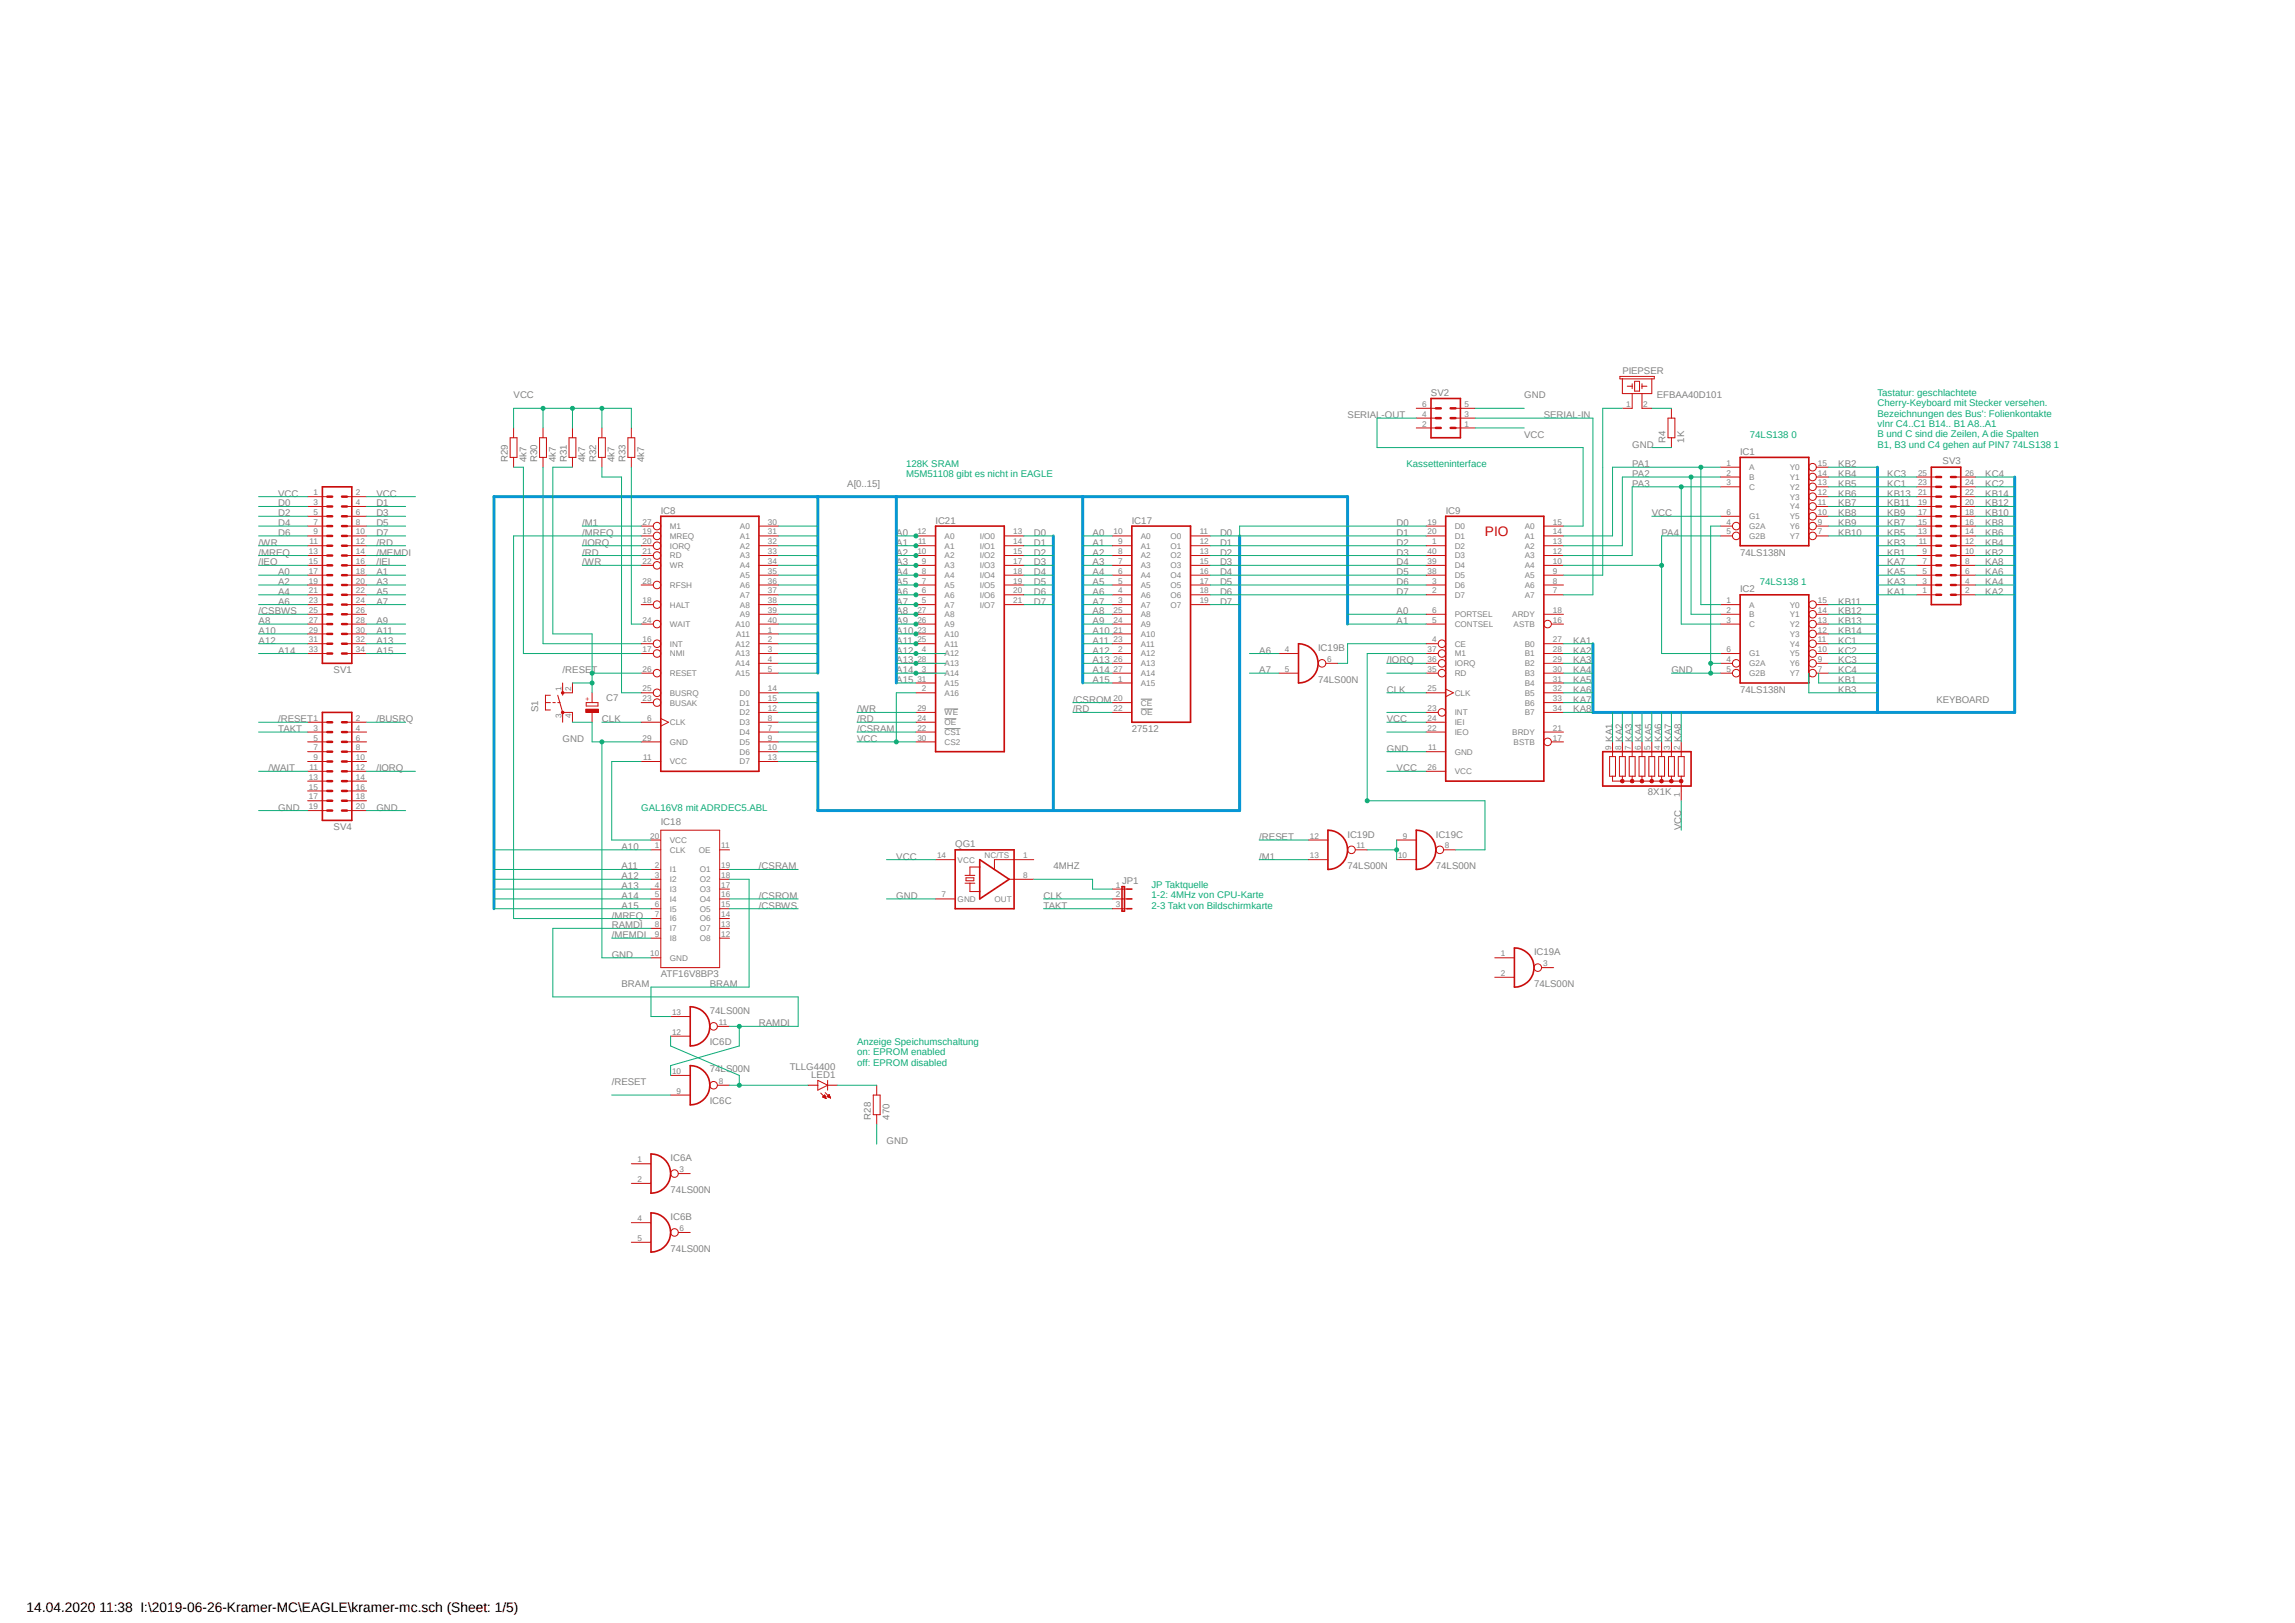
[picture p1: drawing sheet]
<svg xmlns="http://www.w3.org/2000/svg" width="594mm" height="420mm" viewBox="0 0 594 420" stroke-linecap="round" stroke-linejoin="round" font-family="sans-serif">
<defs><g id="words">
<text font-size="3.6" fill="#c90d0c" x="384.3" y="138.7">PIO</text>
<text font-size="3.6" x="6.9" y="417.1">14.04.2020 11:38 I:\2019-06-26-Kramer-MC\EAGLE\kramer-mc.sch (Sheet: 1/5)</text>
<g font-size="2.5" fill="#808080">
<text x="419.9" y="96.8">PIEPSER</text>
<text x="132.9" y="103.1">VCC</text>
<text x="370.4" y="102.4">SV2</text>
<text x="394.5" y="103.1">GND</text>
<text x="428.8" y="103.1">EFBAA40D101</text>
<text x="348.8" y="108.2">SERIAL-OUT</text>
<text x="394.5" y="113.3">VCC</text>
<text x="399.6" y="108.2">SERIAL-IN</text>
<text x="131.4" y="119.6" transform="rotate(-90 131.4 119.6)">R29</text>
<text x="136.2" y="119.6" transform="rotate(-90 136.2 119.6)">4k7</text>
<text x="139.1" y="119.6" transform="rotate(-90 139.1 119.6)">R30</text>
<text x="143.8" y="119.6" transform="rotate(-90 143.8 119.6)">4k7</text>
<text x="146.7" y="119.6" transform="rotate(-90 146.7 119.6)">R31</text>
<text x="151.5" y="119.6" transform="rotate(-90 151.5 119.6)">4k7</text>
<text x="154.3" y="119.6" transform="rotate(-90 154.3 119.6)">R32</text>
<text x="159.1" y="119.6" transform="rotate(-90 159.1 119.6)">4k7</text>
<text x="161.9" y="119.6" transform="rotate(-90 161.9 119.6)">R33</text>
<text x="166.7" y="119.6" transform="rotate(-90 166.7 119.6)">4k7</text>
<text x="422.4" y="115.8">GND</text>
<text x="431.1" y="114.6" transform="rotate(-90 431.1 114.6)">R4</text>
<text x="435.9" y="114.6" transform="rotate(-90 435.9 114.6)">1K</text>
<text x="450.4" y="117.7">IC1</text>
<text x="219.3" y="126">A[0..15]</text>
<text x="422.4" y="120.9">PA1</text>
<text x="422.4" y="123.4">PA2</text>
<text x="422.4" y="126">PA3</text>
<text x="475.8" y="126">KB5</text>
<text x="475.8" y="120.9">KB2</text>
<text x="475.8" y="123.4">KB4</text>
<text x="488.5" y="126">KC1</text>
<text x="488.5" y="123.4">KC3</text>
<text x="502.8" y="120.1">SV3</text>
<text x="513.8" y="126">KC2</text>
<text x="513.8" y="123.4">KC4</text>
<text x="72" y="131.1">D0</text>
<text x="72" y="128.5">VCC</text>
<text x="97.4" y="131.1">D1</text>
<text x="97.4" y="128.5">VCC</text>
<text x="475.8" y="131.1">KB7</text>
<text x="475.8" y="128.5">KB6</text>
<text x="488.5" y="131.1">KB11</text>
<text x="488.5" y="128.5">KB13</text>
<text x="513.8" y="131.1">KB12</text>
<text x="513.8" y="128.5">KB14</text>
<text x="72" y="133.6">D2</text>
<text x="72" y="136.1">D4</text>
<text x="97.4" y="133.6">D3</text>
<text x="97.4" y="136.1">D5</text>
<text x="150.7" y="136.1">/M1</text>
<text x="171" y="133">IC8</text>
<text x="242.1" y="135.5">IC21</text>
<text x="292.9" y="135.5">IC17</text>
<text x="361.5" y="136.1">D0</text>
<text x="374.2" y="133">IC9</text>
<text x="427.5" y="133.6">VCC</text>
<text x="475.8" y="136.1">KB9</text>
<text x="475.8" y="133.6">KB8</text>
<text x="488.5" y="136.1">KB7</text>
<text x="488.5" y="133.6">KB9</text>
<text x="513.8" y="136.1">KB8</text>
<text x="513.8" y="133.6">KB10</text>
<text x="66.9" y="141.2">/WR</text>
<text x="66.9" y="143.8">/MREQ</text>
<text x="72" y="138.7">D6</text>
<text x="97.4" y="138.7">D7</text>
<text x="97.4" y="141.2">/RD</text>
<text x="97.4" y="143.8">/MEMDI</text>
<text x="150.7" y="143.8">/RD</text>
<text x="150.7" y="141.2">/IORQ</text>
<text x="150.7" y="138.7">/MREQ</text>
<text x="232" y="138.7">A0</text>
<text x="232" y="141.2">A1</text>
<text x="232" y="143.8">A2</text>
<text x="267.5" y="138.7">D0</text>
<text x="267.5" y="141.2">D1</text>
<text x="267.5" y="143.8">D2</text>
<text x="282.8" y="138.7">A0</text>
<text x="282.8" y="141.2">A1</text>
<text x="282.8" y="143.8">A2</text>
<text x="315.8" y="138.7">D0</text>
<text x="315.8" y="141.2">D1</text>
<text x="315.8" y="143.8">D2</text>
<text x="361.5" y="138.7">D1</text>
<text x="361.5" y="141.2">D2</text>
<text x="361.5" y="143.8">D3</text>
<text x="430.1" y="138.7">PA4</text>
<text x="450.4" y="143.8">74LS138N</text>
<text x="475.8" y="138.7">KB10</text>
<text x="488.5" y="143.8">KB1</text>
<text x="488.5" y="141.2">KB3</text>
<text x="488.5" y="138.7">KB5</text>
<text x="513.8" y="143.8">KB2</text>
<text x="513.8" y="141.2">KB4</text>
<text x="513.8" y="138.7">KB6</text>
<text x="66.9" y="146.3">/IEO</text>
<text x="72" y="148.8">A0</text>
<text x="97.4" y="148.8">A1</text>
<text x="97.4" y="146.3">/IEI</text>
<text x="150.7" y="146.3">/WR</text>
<text x="232" y="146.3">A3</text>
<text x="232" y="148.8">A4</text>
<text x="267.5" y="146.3">D3</text>
<text x="267.5" y="148.8">D4</text>
<text x="282.8" y="146.3">A3</text>
<text x="282.8" y="148.8">A4</text>
<text x="315.8" y="146.3">D3</text>
<text x="315.8" y="148.8">D4</text>
<text x="361.5" y="146.3">D4</text>
<text x="361.5" y="148.8">D5</text>
<text x="488.5" y="148.8">KA5</text>
<text x="488.5" y="146.3">KA7</text>
<text x="513.8" y="148.8">KA6</text>
<text x="513.8" y="146.3">KA8</text>
<text x="72" y="151.4">A2</text>
<text x="72" y="153.9">A4</text>
<text x="97.4" y="151.4">A3</text>
<text x="97.4" y="153.9">A5</text>
<text x="232" y="151.4">A5</text>
<text x="232" y="153.9">A6</text>
<text x="267.5" y="151.4">D5</text>
<text x="267.5" y="153.9">D6</text>
<text x="282.8" y="151.4">A5</text>
<text x="282.8" y="153.9">A6</text>
<text x="315.8" y="151.4">D5</text>
<text x="315.8" y="153.9">D6</text>
<text x="361.5" y="151.4">D6</text>
<text x="361.5" y="153.9">D7</text>
<text x="450.4" y="153.3">IC2</text>
<text x="488.5" y="153.9">KA1</text>
<text x="488.5" y="151.4">KA3</text>
<text x="513.8" y="153.9">KA2</text>
<text x="513.8" y="151.4">KA4</text>
<text x="66.9" y="161.5">A8</text>
<text x="66.9" y="159">/CSBWS</text>
<text x="72" y="156.5">A6</text>
<text x="97.4" y="156.5">A7</text>
<text x="97.4" y="161.5">A9</text>
<text x="232" y="156.5">A7</text>
<text x="232" y="159">A8</text>
<text x="232" y="161.5">A9</text>
<text x="267.5" y="156.5">D7</text>
<text x="282.8" y="156.5">A7</text>
<text x="282.8" y="159">A8</text>
<text x="282.8" y="161.5">A9</text>
<text x="315.8" y="156.5">D7</text>
<text x="361.5" y="159">A0</text>
<text x="361.5" y="161.5">A1</text>
<text x="475.8" y="156.5">KB11</text>
<text x="475.8" y="161.5">KB13</text>
<text x="475.8" y="159">KB12</text>
<text x="66.9" y="164">A10</text>
<text x="66.9" y="166.6">A12</text>
<text x="97.4" y="164">A11</text>
<text x="97.4" y="166.6">A13</text>
<text x="232" y="164">A10</text>
<text x="232" y="166.6">A11</text>
<text x="282.8" y="164">A10</text>
<text x="282.8" y="166.6">A11</text>
<text x="407.2" y="166.6">KA1</text>
<text x="475.8" y="166.6">KC1</text>
<text x="475.8" y="164">KB14</text>
<text x="72" y="169.1">A14</text>
<text x="97.4" y="169.1">A15</text>
<text x="232" y="169.1">A12</text>
<text x="232" y="171.7">A13</text>
<text x="282.8" y="169.1">A12</text>
<text x="282.8" y="171.7">A13</text>
<text x="325.9" y="169.1">A6</text>
<text x="341.2" y="168.5">IC19B</text>
<text x="358.9" y="171.7">/IORQ</text>
<text x="407.2" y="169.1">KA2</text>
<text x="407.2" y="171.7">KA3</text>
<text x="475.8" y="171.7">KC3</text>
<text x="475.8" y="169.1">KC2</text>
<text x="86.4" y="174.2">SV1</text>
<text x="145.6" y="174.2">/RESET</text>
<text x="232" y="174.2">A14</text>
<text x="232" y="176.7">A15</text>
<text x="282.8" y="174.2">A14</text>
<text x="282.8" y="176.7">A15</text>
<text x="325.9" y="174.2">A7</text>
<text x="341.2" y="176.7">74LS00N</text>
<text x="358.9" y="179.3">CLK</text>
<text x="407.2" y="174.2">KA4</text>
<text x="407.2" y="176.7">KA5</text>
<text x="407.2" y="179.3">KA6</text>
<text x="432.6" y="174.2">GND</text>
<text x="450.4" y="179.3">74LS138N</text>
<text x="475.8" y="176.7">KB1</text>
<text x="475.8" y="179.3">KB3</text>
<text x="475.8" y="174.2">KC4</text>
<text x="139.3" y="184.4" transform="rotate(-90 139.3 184.4)">S1</text>
<text x="156.9" y="181.4">C7</text>
<text x="221.8" y="184.4">/WR</text>
<text x="277.7" y="184.4">/RD</text>
<text x="277.7" y="181.8">/CSROM</text>
<text x="407.2" y="181.8">KA7</text>
<text x="407.2" y="184.4">KA8</text>
<text x="501.2" y="181.8">KEYBOARD</text>
<text x="72" y="186.9">/RESET</text>
<text x="72" y="189.4">TAKT</text>
<text x="97.4" y="186.9">/BUSRQ</text>
<text x="145.6" y="192">GND</text>
<text x="155.8" y="186.9">CLK</text>
<text x="221.8" y="192">VCC</text>
<text x="221.8" y="186.9">/RD</text>
<text x="221.8" y="189.4">/CSRAM</text>
<text x="292.9" y="189.4">27512</text>
<text x="358.9" y="186.9">VCC</text>
<text x="417.4" y="192" transform="rotate(-90 417.4 192)">KA1</text>
<text x="419.9" y="192" transform="rotate(-90 419.9 192)">KA2</text>
<text x="422.4" y="192" transform="rotate(-90 422.4 192)">KA3</text>
<text x="425" y="192" transform="rotate(-90 425 192)">KA4</text>
<text x="427.5" y="192" transform="rotate(-90 427.5 192)">KA5</text>
<text x="430.1" y="192" transform="rotate(-90 430.1 192)">KA6</text>
<text x="432.6" y="192" transform="rotate(-90 432.6 192)">KA7</text>
<text x="435.1" y="192" transform="rotate(-90 435.1 192)">KA8</text>
<text x="358.9" y="194.5">GND</text>
<text x="69.5" y="199.6">/WAIT</text>
<text x="97.4" y="199.6">/IORQ</text>
<text x="361.5" y="199.6">VCC</text>
<text x="72" y="209.8">GND</text>
<text x="97.4" y="209.8">GND</text>
<text x="426.5" y="205.8">8X1K</text>
<text x="86.4" y="214.8">SV4</text>
<text x="171" y="213.6">IC18</text>
<text x="435.1" y="214.8" transform="rotate(-90 435.1 214.8)">VCC</text>
<text x="160.9" y="219.9">A10</text>
<text x="247.2" y="219.3">QG1</text>
<text x="325.9" y="217.4">/RESET</text>
<text x="348.8" y="216.7">IC19D</text>
<text x="371.6" y="216.7">IC19C</text>
<text x="160.9" y="225">A11</text>
<text x="160.9" y="227.5">A12</text>
<text x="196.4" y="225">/CSRAM</text>
<text x="232" y="222.5">VCC</text>
<text x="272.6" y="225">4MHZ</text>
<text x="325.9" y="222.5">/M1</text>
<text x="348.8" y="225">74LS00N</text>
<text x="371.6" y="225">74LS00N</text>
<text x="160.9" y="230.1">A13</text>
<text x="160.9" y="232.6">A14</text>
<text x="196.4" y="232.6">/CSROM</text>
<text x="232" y="232.6">GND</text>
<text x="270.1" y="232.6">CLK</text>
<text x="290.4" y="228.8">JP1</text>
<text x="158.3" y="237.7">/MREQ</text>
<text x="160.9" y="235.2">A15</text>
<text x="196.4" y="235.2">/CSBWS</text>
<text x="270.1" y="235.2">TAKT</text>
<text x="158.3" y="240.2">RAMDI</text>
<text x="158.3" y="242.8">/MEMDI</text>
<text x="158.3" y="247.9">GND</text>
<text x="397" y="247.2">IC19A</text>
<text x="160.9" y="255.4">BRAM</text>
<text x="171" y="252.9">ATF16V8BP3</text>
<text x="183.7" y="255.4">BRAM</text>
<text x="397" y="255.4">74LS00N</text>
<text x="183.7" y="262.3">74LS00N</text>
<text x="196.4" y="265.6">RAMDI</text>
<text x="183.7" y="270.6">IC6D</text>
<text x="158.3" y="280.8">/RESET</text>
<text x="183.7" y="277.5">74LS00N</text>
<text x="204.4" y="276.9">TLLG4400</text>
<text x="210" y="279.1">LED1</text>
<text x="183.7" y="285.8">IC6C</text>
<text x="225.4" y="289.7" transform="rotate(-90 225.4 289.7)">R28</text>
<text x="230.2" y="289.7" transform="rotate(-90 230.2 289.7)">470</text>
<text x="229.4" y="296.1">GND</text>
<text x="173.6" y="300.5">IC6A</text>
<text x="173.6" y="308.8">74LS00N</text>
<text x="173.6" y="315.8">IC6B</text>
<text x="173.6" y="324">74LS00N</text>
</g>
<g font-size="2.5" fill="#0dab76">
<text x="485.9" y="102.5">Tastatur: geschlachtete</text>
<text x="485.9" y="105.2">Cherry-Keyboard mit Stecker versehen.</text>
<text x="485.9" y="107.8">Bezeichnungen des Bus': Folienkontakte</text>
<text x="452.9" y="113.3">74LS138 0</text>
<text x="485.9" y="110.5">vlnr C4..C1 B14.. B1 A8..A1</text>
<text x="485.9" y="113.2">B und C sind die Zeilen, A die Spalten</text>
<text x="485.9" y="115.8">B1, B3 und C4 gehen auf PIN7 74LS138 1</text>
<text x="234.5" y="120.8">128K SRAM</text>
<text x="234.5" y="123.4">M5M51108 gibt es nicht in EAGLE</text>
<text x="364" y="120.9">Kassetteninterface</text>
<text x="455.5" y="151.4">74LS138 1</text>
<text x="165.9" y="209.8">GAL16V8 mit ADRDEC5.ABL</text>
<text x="298" y="229.8">JP Taktquelle</text>
<text x="298" y="232.5">1-2: 4MHz von CPU-Karte</text>
<text x="298" y="235.2">2-3 Takt von Bildschirmkarte</text>
<text x="221.8" y="270.4">Anzeige Speichumschaltung</text>
<text x="221.8" y="273.1">on: EPROM enabled</text>
<text x="221.8" y="275.8">off: EPROM disabled</text>
</g>
<g font-size="2.1" fill="#808080">
<text x="368.1" y="107.9">4</text>
<text x="368.1" y="105.3">6</text>
<text x="379.1" y="107.9">3</text>
<text x="379.1" y="105.3">5</text>
<text x="420.9" y="105.3">1</text>
<text x="425.3" y="105.3">2</text>
<text x="368.1" y="110.4">2</text>
<text x="379.1" y="110.4">1</text>
<text x="446.9" y="120.6">1</text>
<text x="446.9" y="123.1">2</text>
<text x="446.9" y="125.6">3</text>
<text x="452.7" y="121.7">A</text>
<text x="452.7" y="124.2">B</text>
<text x="463.3" y="124.2">Y1</text>
<text x="463.3" y="121.7">Y0</text>
<text x="470.5" y="125.6">13</text>
<text x="470.5" y="123.1">14</text>
<text x="470.5" y="120.6">15</text>
<text x="496.4" y="125.6">23</text>
<text x="496.4" y="123.1">25</text>
<text x="508.6" y="125.6">24</text>
<text x="508.6" y="123.1">26</text>
<text x="81.2" y="128.1">1</text>
<text x="81.2" y="130.7">3</text>
<text x="92.1" y="128.1">2</text>
<text x="92.1" y="130.7">4</text>
<text x="452.7" y="126.7">C</text>
<text x="463.3" y="131.8">Y4</text>
<text x="463.3" y="129.3">Y3</text>
<text x="463.3" y="126.7">Y2</text>
<text x="470.5" y="130.7">11</text>
<text x="470.5" y="128.1">12</text>
<text x="496.4" y="130.7">19</text>
<text x="496.4" y="128.1">21</text>
<text x="508.6" y="130.7">20</text>
<text x="508.6" y="128.1">22</text>
<text x="81.2" y="133.2">5</text>
<text x="81.2" y="135.8">7</text>
<text x="92.1" y="133.2">6</text>
<text x="92.1" y="135.8">8</text>
<text x="166.3" y="135.8">27</text>
<text x="173.4" y="136.9">M1</text>
<text x="191.5" y="136.9">A0</text>
<text x="198.8" y="135.8">30</text>
<text x="369.5" y="135.8">19</text>
<text x="376.5" y="136.9">D0</text>
<text x="394.7" y="136.9">A0</text>
<text x="401.9" y="135.8">15</text>
<text x="446.9" y="135.8">4</text>
<text x="446.9" y="133.2">6</text>
<text x="452.7" y="136.9">G2A</text>
<text x="452.7" y="134.4">G1</text>
<text x="463.3" y="136.9">Y6</text>
<text x="463.3" y="134.4">Y5</text>
<text x="470.5" y="135.8">9</text>
<text x="470.5" y="133.2">10</text>
<text x="496.4" y="135.8">15</text>
<text x="496.4" y="133.2">17</text>
<text x="508.6" y="135.8">16</text>
<text x="508.6" y="133.2">18</text>
<text x="80" y="143.4">13</text>
<text x="80.1" y="140.8">11</text>
<text x="81.2" y="138.3">9</text>
<text x="92.1" y="138.3">10</text>
<text x="92.1" y="140.8">12</text>
<text x="92.1" y="143.4">14</text>
<text x="166.3" y="138.3">19</text>
<text x="166.3" y="140.8">20</text>
<text x="166.3" y="143.4">21</text>
<text x="173.4" y="139.4">MREQ</text>
<text x="173.4" y="142">IORQ</text>
<text x="191.5" y="139.4">A1</text>
<text x="191.5" y="142">A2</text>
<text x="198.8" y="138.3">31</text>
<text x="198.8" y="140.8">32</text>
<text x="198.8" y="143.4">33</text>
<text x="237.4" y="138.3">12</text>
<text x="237.4" y="143.4">10</text>
<text x="237.6" y="140.8">11</text>
<text x="244.5" y="139.4">A0</text>
<text x="244.5" y="142">A1</text>
<text x="253.6" y="139.4">I/O0</text>
<text x="253.6" y="142">I/O1</text>
<text x="262.3" y="138.3">13</text>
<text x="262.3" y="140.8">14</text>
<text x="262.3" y="143.4">15</text>
<text x="288.2" y="138.3">10</text>
<text x="289.4" y="143.4">8</text>
<text x="289.4" y="140.8">9</text>
<text x="295.3" y="142">A1</text>
<text x="295.3" y="139.4">A0</text>
<text x="303" y="139.4">O0</text>
<text x="303" y="142">O1</text>
<text x="310.5" y="138.3">11</text>
<text x="310.5" y="140.8">12</text>
<text x="310.5" y="143.4">13</text>
<text x="369.5" y="138.3">20</text>
<text x="369.5" y="143.4">40</text>
<text x="370.7" y="140.8">1</text>
<text x="376.5" y="139.4">D1</text>
<text x="376.5" y="142">D2</text>
<text x="394.7" y="139.4">A1</text>
<text x="394.7" y="142">A2</text>
<text x="401.9" y="138.3">14</text>
<text x="401.9" y="140.8">13</text>
<text x="401.9" y="143.4">12</text>
<text x="446.9" y="138.3">5</text>
<text x="452.7" y="139.4">G2B</text>
<text x="463.3" y="139.4">Y7</text>
<text x="470.5" y="138.3">7</text>
<text x="496.4" y="138.3">13</text>
<text x="496.6" y="140.8">11</text>
<text x="497.6" y="143.4">9</text>
<text x="508.6" y="143.4">10</text>
<text x="508.6" y="140.8">12</text>
<text x="508.6" y="138.3">14</text>
<text x="80" y="145.9">15</text>
<text x="80" y="148.5">17</text>
<text x="92.1" y="145.9">16</text>
<text x="92.1" y="148.5">18</text>
<text x="166.3" y="145.9">22</text>
<text x="173.4" y="144.5">RD</text>
<text x="173.4" y="147.1">WR</text>
<text x="191.5" y="144.5">A3</text>
<text x="191.5" y="147.1">A4</text>
<text x="191.5" y="149.6">A5</text>
<text x="198.8" y="145.9">34</text>
<text x="198.8" y="148.5">35</text>
<text x="238.6" y="145.9">9</text>
<text x="238.6" y="148.5">8</text>
<text x="244.5" y="144.5">A2</text>
<text x="244.5" y="147.1">A3</text>
<text x="244.5" y="149.6">A4</text>
<text x="253.6" y="144.5">I/O2</text>
<text x="253.6" y="147.1">I/O3</text>
<text x="253.6" y="149.6">I/O4</text>
<text x="262.3" y="145.9">17</text>
<text x="262.3" y="148.5">18</text>
<text x="289.4" y="148.5">6</text>
<text x="289.4" y="145.9">7</text>
<text x="295.3" y="149.6">A4</text>
<text x="295.3" y="147.1">A3</text>
<text x="295.3" y="144.5">A2</text>
<text x="303" y="144.5">O2</text>
<text x="303" y="147.1">O3</text>
<text x="303" y="149.6">O4</text>
<text x="310.5" y="145.9">15</text>
<text x="310.5" y="148.5">16</text>
<text x="369.5" y="145.9">39</text>
<text x="369.5" y="148.5">38</text>
<text x="376.5" y="144.5">D3</text>
<text x="376.5" y="147.1">D4</text>
<text x="376.5" y="149.6">D5</text>
<text x="394.7" y="144.5">A3</text>
<text x="394.7" y="147.1">A4</text>
<text x="394.7" y="149.6">A5</text>
<text x="401.9" y="145.9">10</text>
<text x="401.9" y="148.5">9</text>
<text x="497.6" y="148.5">5</text>
<text x="497.6" y="145.9">7</text>
<text x="508.6" y="148.5">6</text>
<text x="508.6" y="145.9">8</text>
<text x="80" y="151">19</text>
<text x="80" y="153.5">21</text>
<text x="92.1" y="151">20</text>
<text x="92.1" y="153.5">22</text>
<text x="166.3" y="151">28</text>
<text x="173.4" y="152.1">RFSH</text>
<text x="191.5" y="152.1">A6</text>
<text x="191.5" y="154.7">A7</text>
<text x="198.8" y="151">36</text>
<text x="198.8" y="153.5">37</text>
<text x="238.6" y="151">7</text>
<text x="238.6" y="153.5">6</text>
<text x="244.5" y="152.1">A5</text>
<text x="244.5" y="154.7">A6</text>
<text x="253.6" y="152.1">I/O5</text>
<text x="253.6" y="154.7">I/O6</text>
<text x="262.3" y="151">19</text>
<text x="262.3" y="153.5">20</text>
<text x="289.4" y="153.5">4</text>
<text x="289.4" y="151">5</text>
<text x="295.3" y="154.7">A6</text>
<text x="295.3" y="152.1">A5</text>
<text x="303" y="152.1">O5</text>
<text x="303" y="154.7">O6</text>
<text x="310.5" y="151">17</text>
<text x="310.5" y="153.5">18</text>
<text x="370.7" y="151">3</text>
<text x="370.7" y="153.5">2</text>
<text x="376.5" y="152.1">D6</text>
<text x="376.5" y="154.7">D7</text>
<text x="394.7" y="152.1">A6</text>
<text x="394.7" y="154.7">A7</text>
<text x="401.9" y="151">8</text>
<text x="401.9" y="153.5">7</text>
<text x="497.6" y="153.5">1</text>
<text x="497.6" y="151">3</text>
<text x="508.6" y="153.5">2</text>
<text x="508.6" y="151">4</text>
<text x="80" y="156.1">23</text>
<text x="80" y="158.6">25</text>
<text x="80" y="161.2">27</text>
<text x="92.1" y="156.1">24</text>
<text x="92.1" y="158.6">26</text>
<text x="92.1" y="161.2">28</text>
<text x="166.3" y="156.1">18</text>
<text x="166.3" y="161.2">24</text>
<text x="173.4" y="157.2">HALT</text>
<text x="191.5" y="157.2">A8</text>
<text x="191.5" y="159.8">A9</text>
<text x="198.8" y="156.1">38</text>
<text x="198.8" y="158.6">39</text>
<text x="198.8" y="161.2">40</text>
<text x="237.4" y="158.6">27</text>
<text x="237.4" y="161.2">26</text>
<text x="238.6" y="156.1">5</text>
<text x="244.5" y="157.2">A7</text>
<text x="244.5" y="159.8">A8</text>
<text x="253.6" y="157.2">I/O7</text>
<text x="262.3" y="156.1">21</text>
<text x="288.2" y="161.2">24</text>
<text x="288.2" y="158.6">25</text>
<text x="289.4" y="156.1">3</text>
<text x="295.3" y="157.2">A7</text>
<text x="295.3" y="159.8">A8</text>
<text x="303" y="157.2">O7</text>
<text x="310.5" y="156.1">19</text>
<text x="370.7" y="158.6">6</text>
<text x="370.7" y="161.2">5</text>
<text x="376.5" y="159.8">PORTSEL</text>
<text x="391.4" y="159.8">ARDY</text>
<text x="401.9" y="158.6">18</text>
<text x="401.9" y="161.2">16</text>
<text x="446.9" y="156.1">1</text>
<text x="446.9" y="158.6">2</text>
<text x="446.9" y="161.2">3</text>
<text x="452.7" y="157.2">A</text>
<text x="452.7" y="159.8">B</text>
<text x="463.3" y="159.8">Y1</text>
<text x="463.3" y="157.2">Y0</text>
<text x="470.5" y="161.2">13</text>
<text x="470.5" y="158.6">14</text>
<text x="470.5" y="156.1">15</text>
<text x="80" y="163.7">29</text>
<text x="80" y="166.2">31</text>
<text x="92.1" y="163.7">30</text>
<text x="92.1" y="166.2">32</text>
<text x="166.3" y="166.2">16</text>
<text x="173.4" y="162.3">WAIT</text>
<text x="173.4" y="167.3">INT</text>
<text x="190.3" y="162.3">A10</text>
<text x="190.3" y="167.3">A12</text>
<text x="190.5" y="164.8">A11</text>
<text x="198.8" y="163.7">1</text>
<text x="198.8" y="166.2">2</text>
<text x="237.4" y="163.7">23</text>
<text x="237.4" y="166.2">25</text>
<text x="244.5" y="162.3">A9</text>
<text x="244.5" y="164.8">A10</text>
<text x="244.5" y="167.3">A11</text>
<text x="288.2" y="163.7">21</text>
<text x="288.2" y="166.2">23</text>
<text x="295.3" y="164.8">A10</text>
<text x="295.3" y="167.3">A11</text>
<text x="295.3" y="162.3">A9</text>
<text x="370.7" y="166.2">4</text>
<text x="376.5" y="162.3">CONTSEL</text>
<text x="376.5" y="167.3">CE</text>
<text x="391.8" y="162.3">ASTB</text>
<text x="394.7" y="167.3">B0</text>
<text x="401.9" y="166.2">27</text>
<text x="452.7" y="162.3">C</text>
<text x="463.3" y="167.3">Y4</text>
<text x="463.3" y="164.8">Y3</text>
<text x="463.3" y="162.3">Y2</text>
<text x="470.5" y="166.2">11</text>
<text x="470.5" y="163.7">12</text>
<text x="80" y="168.8">33</text>
<text x="92.1" y="168.8">34</text>
<text x="166.3" y="168.8">17</text>
<text x="166.3" y="173.9">26</text>
<text x="173.4" y="169.9">NMI</text>
<text x="190.3" y="169.9">A13</text>
<text x="190.3" y="172.4">A14</text>
<text x="198.8" y="168.8">3</text>
<text x="198.8" y="171.3">4</text>
<text x="198.8" y="173.9">5</text>
<text x="237.4" y="171.3">28</text>
<text x="238.6" y="168.8">4</text>
<text x="238.6" y="173.9">3</text>
<text x="244.5" y="169.9">A12</text>
<text x="244.5" y="172.4">A13</text>
<text x="288.2" y="171.3">26</text>
<text x="288.2" y="173.9">27</text>
<text x="289.4" y="168.8">2</text>
<text x="295.3" y="169.9">A12</text>
<text x="295.3" y="172.4">A13</text>
<text x="332.6" y="168.8">4</text>
<text x="332.6" y="173.9">5</text>
<text x="343.5" y="171.3">6</text>
<text x="369.5" y="168.8">37</text>
<text x="369.5" y="171.3">36</text>
<text x="369.5" y="173.9">35</text>
<text x="376.5" y="169.9">M1</text>
<text x="376.5" y="172.4">IORQ</text>
<text x="394.7" y="169.9">B1</text>
<text x="394.7" y="172.4">B2</text>
<text x="401.9" y="168.8">28</text>
<text x="401.9" y="171.3">29</text>
<text x="401.9" y="173.9">30</text>
<text x="446.9" y="171.3">4</text>
<text x="446.9" y="173.9">5</text>
<text x="446.9" y="168.8">6</text>
<text x="452.7" y="172.4">G2A</text>
<text x="452.7" y="169.9">G1</text>
<text x="463.3" y="172.4">Y6</text>
<text x="463.3" y="169.9">Y5</text>
<text x="470.5" y="173.9">7</text>
<text x="470.5" y="171.3">9</text>
<text x="470.5" y="168.8">10</text>
<text x="145.3" y="178.9" transform="rotate(-90 145.3 178.9)">1</text>
<text x="147.8" y="178.9" transform="rotate(-90 147.8 178.9)">2</text>
<text x="166.3" y="178.9">25</text>
<text x="173.4" y="175">RESET</text>
<text x="190.3" y="175">A15</text>
<text x="198.8" y="178.9">14</text>
<text x="237.4" y="176.4">31</text>
<text x="238.6" y="178.9">2</text>
<text x="244.5" y="175">A14</text>
<text x="244.5" y="177.5">A15</text>
<text x="289.4" y="176.4">1</text>
<text x="295.3" y="177.5">A15</text>
<text x="295.3" y="175">A14</text>
<text x="369.5" y="178.9">25</text>
<text x="376.5" y="175">RD</text>
<text x="394.7" y="175">B3</text>
<text x="394.7" y="177.5">B4</text>
<text x="401.9" y="176.4">31</text>
<text x="401.9" y="178.9">32</text>
<text x="452.7" y="175">G2B</text>
<text x="463.3" y="175">Y7</text>
<text x="145.3" y="185.9" transform="rotate(-90 145.3 185.9)">3</text>
<text x="147.8" y="185.9" transform="rotate(-90 147.8 185.9)">4</text>
<text x="166.3" y="181.5">23</text>
<text x="173.4" y="180">BUSRQ</text>
<text x="173.4" y="182.6">BUSAK</text>
<text x="191.4" y="180">D0</text>
<text x="191.4" y="182.6">D1</text>
<text x="191.4" y="185.1">D2</text>
<text x="198.8" y="181.5">15</text>
<text x="198.8" y="184">12</text>
<text x="237.4" y="184">29</text>
<text x="244.5" y="180">A16</text>
<text x="244.5" y="185.1">WE</text>
<text x="288.2" y="181.5">20</text>
<text x="288.2" y="184">22</text>
<text x="295.3" y="182.6">CE</text>
<text x="295.3" y="185.1">OE</text>
<text x="369.5" y="184">23</text>
<text x="376.5" y="180">CLK</text>
<text x="376.5" y="185.1">INT</text>
<text x="394.7" y="180">B5</text>
<text x="394.7" y="182.6">B6</text>
<text x="394.7" y="185.1">B7</text>
<text x="401.9" y="181.5">33</text>
<text x="401.9" y="184">34</text>
<text x="81.2" y="186.6">1</text>
<text x="81.2" y="189.1">3</text>
<text x="81.2" y="191.6">5</text>
<text x="92.1" y="186.6">2</text>
<text x="92.1" y="189.1">4</text>
<text x="92.1" y="191.6">6</text>
<text x="166.3" y="191.6">29</text>
<text x="167.5" y="186.6">6</text>
<text x="173.4" y="187.7">CLK</text>
<text x="191.4" y="187.7">D3</text>
<text x="191.4" y="190.2">D4</text>
<text x="198.8" y="186.6">8</text>
<text x="198.8" y="189.1">7</text>
<text x="198.8" y="191.6">9</text>
<text x="237.4" y="186.6">24</text>
<text x="237.4" y="189.1">22</text>
<text x="237.4" y="191.6">30</text>
<text x="244.5" y="187.7">OE</text>
<text x="244.5" y="190.2">CS1</text>
<text x="369.5" y="186.6">24</text>
<text x="369.5" y="189.1">22</text>
<text x="376.5" y="187.7">IEI</text>
<text x="376.5" y="190.2">IEO</text>
<text x="391.4" y="190.2">BRDY</text>
<text x="401.9" y="189.1">21</text>
<text x="401.9" y="191.6">17</text>
<text x="81.2" y="194.2">7</text>
<text x="81.2" y="196.7">9</text>
<text x="92.1" y="194.2">8</text>
<text x="92.1" y="196.7">10</text>
<text x="166.5" y="196.7">11</text>
<text x="173.4" y="197.8">VCC</text>
<text x="173.4" y="192.7">GND</text>
<text x="191.4" y="192.7">D5</text>
<text x="191.4" y="195.3">D6</text>
<text x="191.4" y="197.8">D7</text>
<text x="198.8" y="194.2">10</text>
<text x="198.8" y="196.7">13</text>
<text x="244.5" y="192.7">CS2</text>
<text x="369.7" y="194.2">11</text>
<text x="376.5" y="195.3">GND</text>
<text x="391.8" y="192.7">BSTB</text>
<text x="417" y="194.2" transform="rotate(-90 417 194.2)">9</text>
<text x="419.6" y="194.2" transform="rotate(-90 419.6 194.2)">8</text>
<text x="422.1" y="194.2" transform="rotate(-90 422.1 194.2)">7</text>
<text x="424.6" y="194.2" transform="rotate(-90 424.6 194.2)">6</text>
<text x="427.1" y="194.2" transform="rotate(-90 427.1 194.2)">5</text>
<text x="429.7" y="194.2" transform="rotate(-90 429.7 194.2)">4</text>
<text x="432.2" y="194.2" transform="rotate(-90 432.2 194.2)">3</text>
<text x="434.8" y="194.2" transform="rotate(-90 434.8 194.2)">2</text>
<text x="80" y="201.8">13</text>
<text x="80.1" y="199.3">11</text>
<text x="92.1" y="199.3">12</text>
<text x="92.1" y="201.8">14</text>
<text x="369.5" y="199.3">26</text>
<text x="376.5" y="200.4">VCC</text>
<text x="80" y="204.3">15</text>
<text x="80" y="206.9">17</text>
<text x="80" y="209.4">19</text>
<text x="92.1" y="204.3">16</text>
<text x="92.1" y="206.9">18</text>
<text x="92.1" y="209.4">20</text>
<text x="434.8" y="206.2" transform="rotate(-90 434.8 206.2)">1</text>
<text x="168.3" y="217">20</text>
<text x="169.5" y="219.5">1</text>
<text x="173.4" y="220.7">CLK</text>
<text x="173.4" y="218.1">VCC</text>
<text x="180.9" y="220.7">OE</text>
<text x="186.6" y="219.5">11</text>
<text x="254.8" y="222">NC/TS</text>
<text x="339" y="217">12</text>
<text x="351.1" y="219.5">11</text>
<text x="363.1" y="217">9</text>
<text x="374" y="219.5">8</text>
<text x="169.5" y="224.6">2</text>
<text x="169.5" y="227.2">3</text>
<text x="173.4" y="225.8">I1</text>
<text x="181.1" y="225.8">O1</text>
<text x="186.6" y="224.6">19</text>
<text x="186.6" y="227.2">18</text>
<text x="242.5" y="222.1">14</text>
<text x="247.9" y="223.2">VCC</text>
<text x="264.8" y="227.2">8</text>
<text x="264.8" y="222.1">1</text>
<text x="339" y="222.1">13</text>
<text x="361.9" y="222.1">10</text>
<text x="169.5" y="229.7">4</text>
<text x="169.5" y="232.2">5</text>
<text x="173.4" y="228.3">I2</text>
<text x="173.4" y="230.8">I3</text>
<text x="173.4" y="233.4">I4</text>
<text x="181.1" y="228.3">O2</text>
<text x="181.1" y="230.8">O3</text>
<text x="181.1" y="233.4">O4</text>
<text x="186.6" y="229.7">17</text>
<text x="186.6" y="232.2">16</text>
<text x="243.7" y="232.2">7</text>
<text x="247.9" y="233.4">GND</text>
<text x="257.4" y="233.4">OUT</text>
<text x="288.8" y="229.7">1</text>
<text x="288.8" y="232.2">2</text>
<text x="169.5" y="234.8">6</text>
<text x="169.5" y="237.3">7</text>
<text x="169.5" y="239.9">8</text>
<text x="173.4" y="235.9">I5</text>
<text x="173.4" y="238.5">I6</text>
<text x="181.1" y="235.9">O5</text>
<text x="181.1" y="238.5">O6</text>
<text x="186.6" y="234.8">15</text>
<text x="186.6" y="237.3">14</text>
<text x="186.6" y="239.9">13</text>
<text x="288.8" y="234.8">3</text>
<text x="169.5" y="242.4">9</text>
<text x="173.4" y="241">I7</text>
<text x="173.4" y="243.5">I8</text>
<text x="181.1" y="241">O7</text>
<text x="181.1" y="243.5">O8</text>
<text x="186.6" y="242.4">12</text>
<text x="168.3" y="247.5">10</text>
<text x="173.4" y="248.6">GND</text>
<text x="388.5" y="247.5">1</text>
<text x="399.4" y="250">3</text>
<text x="388.5" y="252.6">2</text>
<text x="173.9" y="262.7">13</text>
<text x="173.9" y="267.8">12</text>
<text x="186.1" y="265.3">11</text>
<text x="173.9" y="278">10</text>
<text x="186.1" y="280.5">8</text>
<text x="175.1" y="283">9</text>
<text x="165" y="300.8">1</text>
<text x="165" y="305.9">2</text>
<text x="175.9" y="303.4">3</text>
<text x="165" y="316">4</text>
<text x="165" y="321.1">5</text>
<text x="175.9" y="318.6">6</text>
</g>
<text font-size="1.8" fill="#c90d0c" x="152.7" y="181.4" transform="rotate(-90 152.7 181.4)">+</text>
</g></defs>
<path d="M66.3 94.2l468.2 230.5M534.5 94.2l-468.2 230.5" fill="none" stroke="#fff" stroke-width=".26"/>
<path d="M244.5 183.5h3.5M244.5 186h3M244.5 188.6h4.1M295.3 180.9h2.9M295.3 183.5h3" fill="none" stroke="#808080" stroke-width=".26"/>
<g fill="none" stroke="#c90d0c" stroke-width=".42">
<path d="M370.4 103.1h7.6v10.2h-7.6zM450.4 118.4h17.8v22.8h-17.8zM83.4 126h7.7v45.7h-7.7zM171 133.6h25.4v66h-25.4zM242.1 136.1h17.8v58.4h-17.8zM292.9 136.1h15.2v50.8h-15.2zM374.2 133.6h25.4v68.5h-25.4zM499.9 120.9h7.6v35.6h-7.6zM450.4 153.9h17.8v22.8h-17.8zM336.1 166.6a5.1 5.1 0 0 1 5.1 5.1 5.1 5.1 0 0 1-5.1 5zM83.4 184.4h7.7v27.9h-7.7zM414.8 194.5h22.9v8.9h-22.9z"/>
<path d="M247.2 219.9h15.3v15.3h-15.3zM343.7 214.8a5.1 5.1 0 0 1 5.1 5.1 5.1 5.1 0 0 1-5.1 5.1zM366.6 214.8a5.1 5.1 0 0 1 5 5.1 5.1 5.1 0 0 1-5 5.1zM253.6 222.5l7.6 5-7.6 5.1zM290.4 229.4h.6v6.4h-.6zM291.7 235.2h1.2M291.7 232.6h1.2M291.7 230.1h1.2M392 245.3a5.1 5.1 0 0 1 5 5.1 5.1 5.1 0 0 1-5 5zM178.6 275.8a5.1 5.1 0 0 1 5.1 5 5.1 5.1 0 0 1-5.1 5.1zM178.6 260.5a5.1 5.1 0 0 1 5.1 5.1 5.1 5.1 0 0 1-5.1 5.1zM168.5 298.6a5.1 5.1 0 0 1 5.1 5.1 5.1 5.1 0 0 1-5.1 5.1z"/>
<path d="M168.5 313.9a5.1 5.1 0 0 1 5.1 5 5.1 5.1 0 0 1-5.1 5.1z"/>
</g>
<g fill="none" stroke="#c90d0c" stroke-width=".26">
<path d="M419.3 97.4h8.9v.6h-8.9zM419.9 98v3.9h7.6v-3.9M421.2 99.9h1.2M422.4 99.3v1.3M423.1 98.7h1.2v2.5h-1.2zM425 99.9h1.3M425 99.3v1.3M366.6 110.7h5M366.6 108.2h5M366.6 105.7h5M376.7 110.7h5.1M376.7 108.2h5.1"/>
<path d="M376.7 105.7h5.1M422.4 101.9v3.8h-2.5M425 101.9v3.8h2.5M431.7 108.2h1.8v5.1h-1.8zM432.6 105.7v2.5M432.6 113.3v2.5M79.6 136.1h5.1M79.6 138.7h5.1M79.6 133.6h5.1M79.6 131.1h5.1M79.6 128.5h5.1M89.8 136.1h5.1"/>
<path d="M89.8 138.7h5.1M89.8 133.6h5.1M89.8 131.1h5.1M89.8 128.5h5.1M165.9 136.1h3.1M165.9 138.7h3.1M196.4 136.1h5.1M196.4 138.7h5.1M237.1 138.7h5M259.9 138.7h5.1M287.9 138.7h5M308.1 138.7h5.1"/>
<path d="M369.1 136.1h5.1M369.1 138.7h5.1M399.6 136.1h5.1M399.6 138.7h5.1M445.3 136.1h3.1M445.3 138.7h3.1M445.3 120.9h5.1M445.3 123.4h5.1M445.3 126h5.1M445.3 133.6h5.1M470.1 136.1h3.1M470.1 138.7h3.1"/>
<path d="M470.1 120.9h3.1M470.1 123.4h3.1M470.1 126h3.1M470.1 133.6h3.1M470.1 131.1h3.1M470.1 128.5h3.1M496.1 136.1h5M496.1 138.7h5M496.1 123.4h5M496.1 126h5M496.1 133.6h5M496.1 131.1h5"/>
<path d="M496.1 128.5h5M506.2 136.1h5.1M506.2 138.7h5.1M506.2 123.4h5.1M506.2 126h5.1M506.2 133.6h5.1M506.2 131.1h5.1M506.2 128.5h5.1M79.6 141.2h5.1M79.6 143.8h5.1M79.6 146.3h5.1M79.6 148.8h5.1"/>
<path d="M79.6 151.4h5.1M79.6 153.9h5.1M79.6 156.5h5.1M79.6 159h5.1M89.8 141.2h5.1M89.8 143.8h5.1M89.8 146.3h5.1M89.8 148.8h5.1M89.8 151.4h5.1M89.8 153.9h5.1M89.8 156.5h5.1M89.8 159h5.1"/>
<path d="M165.9 141.2h3.1M165.9 143.8h3.1M165.9 146.3h3.1M165.9 151.4h3.1M165.9 156.5h3.1M196.4 141.2h5.1M196.4 143.8h5.1M196.4 146.3h5.1M196.4 148.8h5.1M196.4 151.4h5.1M196.4 153.9h5.1M196.4 156.5h5.1"/>
<path d="M196.4 159h5.1M237.1 141.2h5M237.1 143.8h5M237.1 146.3h5M237.1 148.8h5M237.1 151.4h5M237.1 153.9h5M237.1 156.5h5M237.1 159h5M259.9 141.2h5.1M259.9 143.8h5.1M259.9 146.3h5.1"/>
<path d="M259.9 148.8h5.1M259.9 151.4h5.1M259.9 153.9h5.1M259.9 156.5h5.1M287.9 141.2h5M287.9 143.8h5M287.9 146.3h5M287.9 148.8h5M287.9 151.4h5M287.9 153.9h5M287.9 156.5h5M287.9 159h5"/>
<path d="M308.1 141.2h5.1M308.1 143.8h5.1M308.1 146.3h5.1M308.1 148.8h5.1M308.1 151.4h5.1M308.1 153.9h5.1M308.1 156.5h5.1M369.1 141.2h5.1M369.1 143.8h5.1M369.1 146.3h5.1M369.1 148.8h5.1M369.1 151.4h5.1"/>
<path d="M369.1 153.9h5.1M369.1 159h5.1M399.6 141.2h5.1M399.6 143.8h5.1M399.6 146.3h5.1M399.6 148.8h5.1M399.6 151.4h5.1M399.6 153.9h5.1M399.6 159h5.1M445.3 156.5h5.1M445.3 159h5.1M470.1 156.5h3.1"/>
<path d="M470.1 159h3.1M496.1 141.2h5M496.1 143.8h5M496.1 146.3h5M496.1 148.8h5M496.1 151.4h5M496.1 153.9h5M506.2 141.2h5.1M506.2 143.8h5.1M506.2 146.3h5.1M506.2 148.8h5.1M506.2 151.4h5.1"/>
<path d="M506.2 153.9h5.1M79.6 161.5h5.1M79.6 164h5.1M79.6 166.6h5.1M79.6 169.1h5.1M89.8 161.5h5.1M89.8 164h5.1M89.8 166.6h5.1M89.8 169.1h5.1M165.9 161.5h3.1M165.9 166.6h3.1M165.9 169.1h3.1"/>
<path d="M165.9 174.2h3.1M165.9 179.3h3.1M196.4 161.5h5.1M196.4 164h5.1M196.4 166.6h5.1M196.4 169.1h5.1M196.4 171.7h5.1M196.4 174.2h5.1M196.4 179.3h5.1M237.1 161.5h5M237.1 164h5M237.1 166.6h5"/>
<path d="M237.1 169.1h5M237.1 171.7h5M237.1 174.2h5M237.1 179.3h5M237.1 176.7h5M287.9 161.5h5M287.9 164h5M287.9 166.6h5M287.9 169.1h5M287.9 171.7h5M287.9 174.2h5M287.9 176.7h5"/>
<path d="M331 169.1h5.1M331 174.2h5.1M343.2 171.7h3M369.1 161.5h5.1M369.1 166.6h3.1M369.1 169.1h3.1M369.1 171.7h3.1M369.1 174.2h3.1M369.1 179.3h5.1M374.2 178.3l2 1-2 1M399.6 166.6h5.1M399.6 169.1h5.1"/>
<path d="M399.6 171.7h5.1M399.6 174.2h5.1M399.6 179.3h5.1M399.6 176.7h5.1M401.6 161.5h3.1M445.3 161.5h5.1M445.3 169.1h5.1M445.3 171.7h3.1M445.3 174.2h3.1M470.1 161.5h3.1M470.1 164h3.1M470.1 166.6h3.1"/>
<path d="M470.1 169.1h3.1M470.1 171.7h3.1M470.1 174.2h3.1M79.6 186.9h5.1M79.6 189.4h5.1M79.6 192h5.1M79.6 194.5h5.1M79.6 197.1h5.1M79.6 199.6h5.1M89.8 186.9h5.1M89.8 189.4h5.1M89.8 192h5.1"/>
<path d="M89.8 194.5h5.1M89.8 197.1h5.1M89.8 199.6h5.1M165.9 181.8h3.1M165.9 186.9h5.1M165.9 192h5.1M165.9 197.1h5.1M171 185.9l2 1-2 1M196.4 181.8h5.1M196.4 184.4h5.1M196.4 186.9h5.1M196.4 189.4h5.1"/>
<path d="M196.4 192h5.1M196.4 194.5h5.1M196.4 197.1h5.1M237.1 184.4h5M237.1 186.9h5M237.1 189.4h5M237.1 192h5M287.9 181.8h5M287.9 184.4h5M369.1 184.4h3.1M369.1 186.9h5.1M369.1 189.4h5.1"/>
<path d="M369.1 194.5h5.1M369.1 199.6h5.1M399.6 181.8h5.1M399.6 184.4h5.1M399.6 189.4h5.1M401.6 192h3.1M416.6 195.8h1.5v5.1h-1.5zM417.4 194.5v1.3M419.1 195.8h1.6v5.1h-1.6zM419.9 194.5v1.3M421.7 195.8h1.5v5.1h-1.5zM422.4 194.5v1.3"/>
<path d="M424.2 195.8h1.5v5.1h-1.5zM425 194.5v1.3M426.8 195.8h1.5v5.1h-1.5zM427.5 194.5v1.3M429.3 195.8h1.5v5.1h-1.5zM430.1 194.5v1.3M431.8 195.8h1.6v5.1h-1.6zM432.6 194.5v1.3M434.4 195.8h1.5v5.1h-1.5zM435.1 194.5v1.3M79.6 202.1h5.1M79.6 204.7h5.1"/>
<path d="M79.6 207.2h5.1M79.6 209.8h5.1M89.8 202.1h5.1M89.8 204.7h5.1M89.8 207.2h5.1M89.8 209.8h5.1M168.5 219.9h2.5M168.5 217.4h2.5M171 214.8h15.3v35.6h-15.3zM186.3 219.9h2.5M338.6 217.4h5.1M350.8 219.9h3.1"/>
<path d="M361.5 217.4h5.1M373.6 219.9h3.1M417.4 200.9v1.2h17.7M419.9 200.9v1.2M422.4 200.9v1.2M425 200.9v1.2M427.5 200.9v1.2M430.1 200.9v1.2M432.6 200.9v1.2M435.1 200.9v3.8M168.5 225h2.5M168.5 227.5h2.5"/>
<path d="M168.5 230.1h2.5M168.5 232.6h2.5M168.5 235.2h2.5M168.5 237.7h2.5M186.3 225h2.5M186.3 227.5h2.5M186.3 230.1h2.5M186.3 232.6h2.5M186.3 235.2h2.5M186.3 237.7h2.5M242.1 232.6h5.1M242.1 222.5h5.1"/>
<path d="M249.8 228.6h2.5M249.8 226.5h2.5M250 227.2h2.1v.7h-2.1zM251 228.6v2.1h2.6M253.6 224.4h-2.6v2.1M261.2 227.5h6.3M267.5 222.5h-10.1v2.5M287.9 230.1h3.8M287.9 232.6h3.8M287.9 235.2h3.8M338.6 222.5h5.1M361.5 222.5h5.1"/>
<path d="M168.5 240.2h2.5M168.5 242.8h2.5M168.5 247.9h2.5M186.3 240.2h2.5M186.3 242.8h2.5M386.9 247.9h5.1M386.9 252.9h5.1M399 250.4h3.1M173.6 278.3h5M173.6 268.1h5M173.6 263.1h5M185.7 265.6h3.1"/>
<path d="M173.6 283.4h5M185.7 280.8h3.1M163.4 301.2h5.1M163.4 306.2h5.1M163.4 316.4h5.1M175.6 303.7h3M175.6 318.9h3M163.4 321.5h5.1"/>
<circle cx="170" cy="136.1" r=".98"/>
<circle cx="170" cy="138.7" r=".98"/>
<circle cx="449.4" cy="136.1" r=".98"/>
<circle cx="449.4" cy="138.7" r=".98"/>
<circle cx="469.1" cy="131.1" r=".98"/>
<circle cx="469.1" cy="136.1" r=".98"/>
<circle cx="469.1" cy="133.6" r=".98"/>
<circle cx="469.1" cy="126" r=".98"/>
<circle cx="469.1" cy="123.4" r=".98"/>
<circle cx="469.1" cy="120.9" r=".98"/>
<circle cx="469.1" cy="138.7" r=".98"/>
<circle cx="469.1" cy="128.5" r=".98"/>
<circle cx="170" cy="156.5" r=".98"/>
<circle cx="170" cy="143.8" r=".98"/>
<circle cx="170" cy="151.4" r=".98"/>
<circle cx="170" cy="141.2" r=".98"/>
<circle cx="170" cy="146.3" r=".98"/>
<circle cx="469.1" cy="156.5" r=".98"/>
<circle cx="469.1" cy="159" r=".98"/>
<circle cx="170" cy="166.6" r=".98"/>
<circle cx="170" cy="169.1" r=".98"/>
<circle cx="170" cy="174.2" r=".98"/>
<circle cx="170" cy="161.5" r=".98"/>
<circle cx="170" cy="179.3" r=".98"/>
<circle cx="342.2" cy="171.7" r=".98"/>
<circle cx="373.2" cy="171.7" r=".98"/>
<circle cx="373.2" cy="169.1" r=".98"/>
<circle cx="373.2" cy="166.6" r=".98"/>
<circle cx="373.2" cy="174.2" r=".98"/>
<circle cx="400.6" cy="161.5" r=".98"/>
<circle cx="449.4" cy="174.2" r=".98"/>
<circle cx="449.4" cy="171.7" r=".98"/>
<circle cx="469.1" cy="169.1" r=".98"/>
<circle cx="469.1" cy="166.6" r=".98"/>
<circle cx="469.1" cy="161.5" r=".98"/>
<circle cx="469.1" cy="164" r=".98"/>
<circle cx="469.1" cy="174.2" r=".98"/>
<circle cx="469.1" cy="171.7" r=".98"/>
<circle cx="170" cy="181.8" r=".98"/>
<circle cx="373.2" cy="184.4" r=".98"/>
<circle cx="400.6" cy="192" r=".98"/>
<circle cx="349.8" cy="219.9" r=".98"/>
<circle cx="372.7" cy="219.9" r=".98"/>
<circle cx="398" cy="250.4" r=".98"/>
<circle cx="184.7" cy="265.6" r=".98"/>
<circle cx="184.7" cy="280.8" r=".98"/>
<circle cx="174.6" cy="318.9" r=".98"/>
<circle cx="174.6" cy="303.7" r=".98"/>
</g>
<g fill="none" stroke="#c90d0c" stroke-width=".63">
<path d="M371.6 105.7h1.3M371.6 108.2h1.3M371.6 110.7h1.3M375.5 105.7h1.2M375.5 108.2h1.2M375.5 110.7h1.2M84.7 138.7h1.3M84.7 136.1h1.3M84.7 133.6h1.3M84.7 131.1h1.3M84.7 128.5h1.3M88.5 138.7h1.3"/>
<path d="M88.5 136.1h1.3M88.5 133.6h1.3M88.5 131.1h1.3M88.5 128.5h1.3M501.1 138.7h1.3M501.1 136.1h1.3M501.1 133.6h1.3M501.1 131.1h1.3M501.1 128.5h1.3M501.1 126h1.3M501.1 123.4h1.3M505 138.7h1.2"/>
<path d="M505 136.1h1.2M505 133.6h1.2M505 131.1h1.2M505 128.5h1.2M505 126h1.2M505 123.4h1.2M84.7 143.8h1.3M84.7 146.3h1.3M84.7 148.8h1.3M84.7 151.4h1.3M84.7 153.9h1.3M84.7 141.2h1.3"/>
<path d="M84.7 156.5h1.3M84.7 159h1.3M88.5 143.8h1.3M88.5 146.3h1.3M88.5 148.8h1.3M88.5 151.4h1.3M88.5 153.9h1.3M88.5 141.2h1.3M88.5 156.5h1.3M88.5 159h1.3M501.1 143.8h1.3M501.1 146.3h1.3"/>
<path d="M501.1 148.8h1.3M501.1 151.4h1.3M501.1 153.9h1.3M501.1 141.2h1.3M505 143.8h1.2M505 146.3h1.2M505 148.8h1.2M505 151.4h1.2M505 153.9h1.2M505 141.2h1.2M84.7 161.5h1.3M84.7 164h1.3"/>
<path d="M84.7 166.6h1.3M84.7 169.1h1.3M88.5 161.5h1.3M88.5 164h1.3M88.5 166.6h1.3M88.5 169.1h1.3M84.7 197.1h1.3M84.7 194.5h1.3M84.7 192h1.3M84.7 189.4h1.3M84.7 186.9h1.3M84.7 199.6h1.3"/>
<path d="M88.5 197.1h1.3M88.5 194.5h1.3M88.5 192h1.3M88.5 189.4h1.3M88.5 186.9h1.3M88.5 199.6h1.3M84.7 202.1h1.3M84.7 204.7h1.3M84.7 207.2h1.3M84.7 209.8h1.3M88.5 202.1h1.3M88.5 204.7h1.3"/>
<path d="M88.5 207.2h1.3M88.5 209.8h1.3"/>
</g>
<path d="M419.6 201.8h.6v.7h-.6l-.2-.4h.5h-.5z" fill-rule="evenodd" fill="#c90d0c"/>
<path d="M419.6 201.8h.6v.7h-.6l-.2-.4h.5h-.5z" fill="none" stroke="#c90d0c" stroke-width=".26"/>
<path d="M422.1 201.8h.7v.7h-.7l-.1-.4h.5h-.5z" fill-rule="evenodd" fill="#c90d0c"/>
<path d="M422.1 201.8h.7v.7h-.7l-.1-.4h.5h-.5z" fill="none" stroke="#c90d0c" stroke-width=".26"/>
<path d="M424.6 201.8h.7v.7h-.7l-.1-.4h.5h-.5z" fill-rule="evenodd" fill="#c90d0c"/>
<path d="M424.6 201.8h.7v.7h-.7l-.1-.4h.5h-.5z" fill="none" stroke="#c90d0c" stroke-width=".26"/>
<path d="M427.2 201.8h.6l.2 .3-.2 .4h-.6l-.1-.4h.5h-.5z" fill-rule="evenodd" fill="#c90d0c"/>
<path d="M427.2 201.8h.6l.2 .3-.2 .4h-.6l-.1-.4h.5h-.5z" fill="none" stroke="#c90d0c" stroke-width=".26"/>
<path d="M429.7 201.8h.7l.1 .3-.1 .4h-.7l-.1-.4h.5h-.5z" fill-rule="evenodd" fill="#c90d0c"/>
<path d="M429.7 201.8h.7l.1 .3-.1 .4h-.7l-.1-.4h.5h-.5z" fill="none" stroke="#c90d0c" stroke-width=".26"/>
<path d="M432.3 201.8h.6l.2 .3-.2 .4h-.6l-.2-.4h.5h-.5z" fill-rule="evenodd" fill="#c90d0c"/>
<path d="M432.3 201.8h.6l.2 .3-.2 .4h-.6l-.2-.4h.5h-.5z" fill="none" stroke="#c90d0c" stroke-width=".26"/>
<path d="M434.8 201.8h.6l.2 .3-.2 .4h-.6l-.1-.4h.5h-.5z" fill-rule="evenodd" fill="#c90d0c"/>
<g fill="none" stroke="#c90d0c" stroke-width=".26">
<path d="M132 113.3h1.8v5.1h-1.8zM132.9 110.7v2.6M132.9 118.4v2.5M139.7 113.3h1.7v5.1h-1.7zM140.5 110.7v2.6M140.5 118.4v2.5M147.3 113.3h1.8v5.1h-1.8zM148.2 110.7v2.6M148.2 118.4v2.5M154.9 113.3h1.8v5.1h-1.8zM155.8 110.7v2.6M155.8 118.4v2.5"/>
<path d="M162.5 113.3h1.8v5.1h-1.8zM163.4 110.7v2.6M163.4 118.4v2.5M151.7 181.8h3.1v.9h-3.1zM417.4 192v2.5M419.9 192v2.5M422.4 192v2.5M425 192v2.5M427.5 192v2.5M430.1 192v2.5M432.6 192v2.5M435.1 192v2.5"/>
<path d="M434.8 201.8h.6l.2 .3-.2 .4h-.6l-.1-.4h.5h-.5zM435.1 204.7v2.5M211.7 279.6l2.5 1.2-2.5 1.3zM214.2 279.6v2.5M209.1 280.8h2.6M212.4 282.9l1.4 1.4M212.9 283.9l.9 .4M213 283.8h.7M213 283.9h.7M213.1 283.8h.5M213.1 283.7h.5M213.2 284h.5"/>
<path d="M213.2 283.6h.3M213.4 283.5h.1M213.4 283.4l-.5 .5M213.4 283.4l.4 .9M213.4 284.1h.3M213.4 283.4h.1M213.6 282.7l1.4 1.4M213.7 284.2h.1M214.1 283.8h.7M214.1 283.8l.9 .3M214.2 283.7h.6M214.2 280.8h2.5"/>
<path d="M214.2 283.8h.6M214.2 283.6h.5M214.4 283.5h.3M214.5 283.9h.4M214.5 283.4h.1M214.5 283.3h.1M214.6 283.3l-.5 .5M214.6 283.3l.4 .8M214.7 284h.2M214.9 284.1h.1M226 283.4h1.8v5.1h-1.8zM226.9 280.8v2.6"/>
<path d="M226.9 288.5v2.5"/>
</g>
<path d="M151.6 183.5h3.3v.9h-3.3z" fill-rule="evenodd" fill="#c90d0c"/>
<path d="M142.5 179.9h-1.3v3.8h1.3M144.4 179.9l1.2 4.5h2.6M148.2 179.3h-2.6v.6M153.2 179.3v2.5M141.2 181.8h1.3M143.1 181.8h.6M144.4 181.8h.6M151.6 183.5h3.3v.9h-3.3zM153.2 184.4v2.5" fill="none" stroke="#c90d0c" stroke-width=".26"/>
<path d="M145.4 184.2h.5v.4h-.5z" fill-rule="evenodd" fill="#c90d0c"/>
<path d="M145.4 184.2h.5v.4h-.5z" fill="none" stroke="#c90d0c" stroke-width=".26"/>
<path d="M145.4 179.1h.5v.4h-.5z" fill-rule="evenodd" fill="#c90d0c"/>
<path d="M145.4 179.1h.5v.4h-.5zM145.6 176.7v2.6M148.2 176.7v2.6M145.6 184.4v2.5M148.2 184.4v2.5" fill="none" stroke="#c90d0c" stroke-width=".26"/>
<path d="M211.7 128.5v45.7M232 128.5v48.2M272.6 138.7v71.1M280.2 128.5v48.2M320.8 138.7v71.1h-109.1v-30.5M485.9 120.9v63.5M521.5 123.4v61h-109.2v-17.8M348.8 161.5v-33h-221v106.7" fill="none" stroke="#0696d7" stroke-width=".76"/>
<g fill="none" stroke="#0dab76" stroke-width=".26">
<path d="M66.9 138.7h12.7M66.9 136.1h12.7M66.9 131.1h12.7M66.9 133.6h12.7M94.9 138.7h10.1M94.9 136.1h10.1M94.9 131.1h10.1M94.9 133.6h10.1M201.5 136.1h10.2M232 138.7h5.1M265 138.7h7.6M280.2 138.7h7.7"/>
<path d="M313.2 138.7h55.9M369.1 136.1h-48.3v2.6M265 141.2h7.6M265 143.8h7.6M265 146.3h7.6M265 148.8h7.6M265 151.4h7.6M265 153.9h7.6M265 156.5h7.6M313.2 141.2h55.9M313.2 143.8h55.9M313.2 146.3h55.9"/>
<path d="M313.2 148.8h55.9M313.2 151.4h55.9M313.2 153.9h55.9M313.2 156.5h7.6M201.5 179.3h10.2M201.5 181.8h10.2M201.5 184.4h10.2M201.5 186.9h10.2M201.5 189.4h10.2M201.5 192h10.2M201.5 194.5h10.2M201.5 197.1h10.2"/>
</g>
<circle cx="237.1" cy="138.7" r=".51" fill="#0dab76"/>
<g fill="none" stroke="#0dab76" stroke-width=".26">
<path d="M201.5 138.7h10.2M66.9 148.8h12.7M232 141.2h5.1M280.2 141.2h7.7M348.8 159h20.3"/>
<circle cx="237.1" cy="138.7" r=".51"/>
</g>
<circle cx="237.1" cy="141.2" r=".51" fill="#0dab76"/>
<g fill="none" stroke="#0dab76" stroke-width=".26">
<path d="M94.9 148.8h10.1M201.5 141.2h10.2M232 143.8h5.1M280.2 143.8h7.7M348.8 161.5h20.3"/>
<circle cx="237.1" cy="141.2" r=".51"/>
</g>
<circle cx="237.1" cy="143.8" r=".51" fill="#0dab76"/>
<g fill="none" stroke="#0dab76" stroke-width=".26">
<path d="M66.9 151.4h12.7M201.5 143.8h10.2M232 146.3h5.1M280.2 146.3h7.7"/>
<circle cx="237.1" cy="143.8" r=".51"/>
</g>
<circle cx="237.1" cy="146.3" r=".51" fill="#0dab76"/>
<g fill="none" stroke="#0dab76" stroke-width=".26">
<path d="M94.9 151.4h10.1M201.5 146.3h10.2M232 148.8h5.1M280.2 148.8h7.7"/>
<circle cx="237.1" cy="146.3" r=".51"/>
</g>
<circle cx="237.1" cy="148.8" r=".51" fill="#0dab76"/>
<g fill="none" stroke="#0dab76" stroke-width=".26">
<path d="M66.9 153.9h12.7M201.5 148.8h10.2M232 151.4h5.1M280.2 151.4h7.7"/>
<circle cx="237.1" cy="148.8" r=".51"/>
</g>
<circle cx="237.1" cy="151.4" r=".51" fill="#0dab76"/>
<g fill="none" stroke="#0dab76" stroke-width=".26">
<path d="M94.9 153.9h10.1M201.5 151.4h10.2M232 153.9h5.1M280.2 153.9h7.7"/>
<circle cx="237.1" cy="151.4" r=".51"/>
</g>
<circle cx="237.1" cy="153.9" r=".51" fill="#0dab76"/>
<g fill="none" stroke="#0dab76" stroke-width=".26">
<path d="M66.9 156.5h12.7M201.5 153.9h10.2M232 156.5h5.1M280.2 156.5h7.7M323.4 169.1h7.6"/>
<circle cx="237.1" cy="153.9" r=".51"/>
</g>
<circle cx="237.1" cy="156.5" r=".51" fill="#0dab76"/>
<g fill="none" stroke="#0dab76" stroke-width=".26">
<path d="M94.9 156.5h10.1M201.5 156.5h10.2M232 159h5.1M280.2 159h7.7M323.4 174.2h7.6"/>
<circle cx="237.1" cy="156.5" r=".51"/>
</g>
<circle cx="237.1" cy="159" r=".51" fill="#0dab76"/>
<g fill="none" stroke="#0dab76" stroke-width=".26">
<path d="M201.5 159h10.2M66.9 161.5h12.7M232 161.5h5.1M280.2 161.5h7.7"/>
<circle cx="237.1" cy="159" r=".51"/>
</g>
<circle cx="237.1" cy="161.5" r=".51" fill="#0dab76"/>
<g fill="none" stroke="#0dab76" stroke-width=".26">
<path d="M94.9 161.5h10.1M201.5 161.5h10.2M232 164h5.1M280.2 164h7.7"/>
<circle cx="237.1" cy="161.5" r=".51"/>
</g>
<circle cx="237.1" cy="164" r=".51" fill="#0dab76"/>
<g fill="none" stroke="#0dab76" stroke-width=".26">
<path d="M66.9 164h12.7M201.5 164h10.2M232 166.6h5.1M280.2 166.6h7.7M127.8 219.9h40.7"/>
<circle cx="237.1" cy="164" r=".51"/>
</g>
<circle cx="237.1" cy="166.6" r=".51" fill="#0dab76"/>
<g fill="none" stroke="#0dab76" stroke-width=".26">
<path d="M94.9 164h10.1M201.5 166.6h10.2M232 169.1h12.7M280.2 169.1h7.7M127.8 225h40.7"/>
<circle cx="237.1" cy="166.6" r=".51"/>
</g>
<circle cx="237.1" cy="169.1" r=".51" fill="#0dab76"/>
<g fill="none" stroke="#0dab76" stroke-width=".26">
<path d="M66.9 166.6h12.7M201.5 169.1h10.2M232 171.7h12.7M280.2 171.7h7.7M127.8 227.5h40.7"/>
<circle cx="237.1" cy="169.1" r=".51"/>
</g>
<circle cx="237.1" cy="171.7" r=".51" fill="#0dab76"/>
<g fill="none" stroke="#0dab76" stroke-width=".26">
<path d="M94.9 166.6h10.1M201.5 171.7h10.2M232 174.2h12.7M280.2 174.2h7.7M127.8 230.1h40.7"/>
<circle cx="237.1" cy="171.7" r=".51"/>
</g>
<circle cx="237.1" cy="174.2" r=".51" fill="#0dab76"/>
<g fill="none" stroke="#0dab76" stroke-width=".26">
<path d="M66.9 169.1h12.7M94.9 169.1h10.1M201.5 174.2h10.2M232 176.7h5.1M280.2 176.7h7.7M127.8 232.6h40.7M127.8 235.2h40.7M206.6 258v7.6h-17.8M191.3 265.6v5.1l-17.7 5.1v2.5"/>
<circle cx="237.1" cy="174.2" r=".51"/>
</g>
<circle cx="191.3" cy="265.6" r=".51" fill="#0dab76"/>
<g fill="none" stroke="#0dab76" stroke-width=".26">
<path d="M168.5 240.2h-25.4v17.8h63.5M173.6 268.1v2.6l17.7 7.6v2.5M188.8 280.8h20.3"/>
<circle cx="191.3" cy="265.6" r=".51"/>
</g>
<circle cx="191.3" cy="280.8" r=".51" fill="#0dab76"/>
<g fill="none" stroke="#0dab76" stroke-width=".26">
<path d="M148.2 120.9h-5.1v43.1h10.1v10.2h12.7M153.2 176.7v2.6M188.8 227.5h5.1v27.9h-25.4v7.7h5.1M158.3 283.4h15.3"/>
<circle cx="191.3" cy="280.8" r=".51"/>
</g>
<circle cx="153.2" cy="174.2" r=".51" fill="#0dab76"/>
<g fill="none" stroke="#0dab76" stroke-width=".26">
<path d="M153.2 174.2v2.5h-5"/>
<circle cx="153.2" cy="174.2" r=".51"/>
</g>
<circle cx="153.2" cy="176.7" r=".51" fill="#0dab76"/>
<g fill="none" stroke="#0dab76" stroke-width=".26">
<path d="M440.2 120.9v35.6h5.1M445.3 120.9h-27.9v17.8h-12.7M66.9 186.9h12.7M165.9 197.1h-7.6v20.3h10.2M325.9 217.4h12.7"/>
<circle cx="153.2" cy="176.7" r=".51"/>
</g>
<circle cx="440.2" cy="120.9" r=".51" fill="#0dab76"/>
<g fill="none" stroke="#0dab76" stroke-width=".26">
<path d="M437.7 123.4v35.6h7.6M445.3 123.4h-25.4v17.8h-15.2"/>
<circle cx="440.2" cy="120.9" r=".51"/>
</g>
<circle cx="437.7" cy="123.4" r=".51" fill="#0dab76"/>
<g fill="none" stroke="#0dab76" stroke-width=".26">
<path d="M435.1 126v35.5h10.2M445.3 126h-22.9v17.8h-17.7"/>
<circle cx="437.7" cy="123.4" r=".51"/>
</g>
<circle cx="435.1" cy="126" r=".51" fill="#0dab76"/>
<g fill="none" stroke="#0dab76" stroke-width=".26">
<path d="M430.1 138.7v30.4h15.2M404.7 146.3h25.4"/>
<circle cx="435.1" cy="126" r=".51"/>
</g>
<circle cx="430.1" cy="146.3" r=".51" fill="#0dab76"/>
<g fill="none" stroke="#0dab76" stroke-width=".26">
<path d="M430.1 138.7h15.2M442.8 136.1v38.1h2.5M442.8 171.7h2.5"/>
<circle cx="430.1" cy="146.3" r=".51"/>
</g>
<circle cx="442.8" cy="171.7" r=".51" fill="#0dab76"/>
<g fill="none" stroke="#0dab76" stroke-width=".26">
<path d="M442.8 136.1h2.5M432.6 174.2h10.2"/>
<circle cx="442.8" cy="171.7" r=".51"/>
</g>
<circle cx="442.8" cy="174.2" r=".51" fill="#0dab76"/>
<g fill="none" stroke="#0dab76" stroke-width=".26">
<path d="M427.5 115.8h5.1M153.2 192h12.7M155.8 192v55.9h12.7M358.9 194.5h10.2M66.9 209.8h12.7M94.9 209.8h10.1M229.4 232.6h12.7"/>
<circle cx="442.8" cy="174.2" r=".51"/>
</g>
<circle cx="155.8" cy="192" r=".51" fill="#0dab76"/>
<g fill="none" stroke="#0dab76" stroke-width=".26">
<path d="M381.8 105.7h12.7M427.5 133.6h17.8M232 179.3v12.7M148.2 186.9h5v5.1M221.8 192h15.3M226.9 291v5.1"/>
<circle cx="155.8" cy="192" r=".51"/>
</g>
<circle cx="232" cy="192" r=".51" fill="#0dab76"/>
<g fill="none" stroke="#0dab76" stroke-width=".26">
<path d="M132.9 110.7v-5h15.3v5M140.5 105.7v5M66.9 128.5h12.7M94.9 128.5h12.6M232 179.3h5.1M358.9 186.9h10.2M358.9 199.6h10.2M435.1 207.2v7.6M229.4 222.5h12.7"/>
<circle cx="232" cy="192" r=".51"/>
</g>
<circle cx="140.5" cy="105.7" r=".51" fill="#0dab76"/>
<g fill="none" stroke="#0dab76" stroke-width=".26">
<path d="M148.2 105.7h7.6v5"/>
<circle cx="140.5" cy="105.7" r=".51"/>
</g>
<circle cx="148.2" cy="105.7" r=".51" fill="#0dab76"/>
<g fill="none" stroke="#0dab76" stroke-width=".26">
<path d="M155.8 105.7h7.6v5"/>
<circle cx="148.2" cy="105.7" r=".51"/>
</g>
<circle cx="155.8" cy="105.7" r=".51" fill="#0dab76"/>
<g fill="none" stroke="#0dab76" stroke-width=".26">
<path d="M381.8 110.7h12.7M419.9 105.7h-5.1v43.1h-10.1M427.5 105.7h5.1M473.2 138.7h22.9M473.2 126h22.9M473.2 136.1h22.9M473.2 131.1h22.9M473.2 133.6h22.9M473.2 128.5h22.9M473.2 123.4h22.9M473.2 120.9h12.7M511.3 138.7h10.2"/>
<path d="M511.3 126h10.2M511.3 136.1h10.2M511.3 131.1h10.2M511.3 133.6h10.2M511.3 128.5h10.2M511.3 123.4h10.2M66.9 141.2h12.7M66.9 159h12.7M94.9 141.2h10.1M150.7 146.3h15.2M150.7 143.8h15.2M473.2 156.5h12.7"/>
<path d="M473.2 159h12.7M485.9 153.9h10.2M485.9 151.4h10.2M485.9 148.8h10.2M485.9 146.3h10.2M485.9 143.8h10.2M485.9 141.2h10.2M511.3 153.9h10.2M511.3 151.4h10.2M511.3 148.8h10.2M511.3 146.3h10.2M511.3 143.8h10.2"/>
<path d="M511.3 141.2h10.2M358.9 179.3h10.2M369.1 166.6h-20.3v5.1h-2.6M369.1 169.1h-15.2v38.1h30.4v12.7h-7.6M404.7 166.6h7.6M404.7 169.1h7.6M404.7 171.7h7.6M404.7 174.2h7.6M404.7 176.7h7.6M404.7 179.3h7.6M468.2 174.2v5.1h17.7M470.7 174.2v2.5h15.2"/>
<path d="M473.2 166.6h12.7M473.2 169.1h12.7M473.2 171.7h12.7M473.2 174.2h12.7M473.2 161.5h12.7M473.2 164h12.7M66.9 189.4h12.7M155.8 186.9h10.1M221.8 184.4h15.3M221.8 186.9h15.3M221.8 189.4h15.3M277.7 181.8h10.2"/>
<path d="M277.7 184.4h10.2M404.7 181.8h7.6M404.7 184.4h7.6M417.4 184.4v7.6M419.9 184.4v7.6M422.4 184.4v7.6M425 184.4v7.6M427.5 184.4v7.6M430.1 184.4v7.6M432.6 184.4v7.6M435.1 184.4v7.6M188.8 225h17.8"/>
<path d="M188.8 232.6h17.8M188.8 235.2h17.8M267.5 227.5h15.3v2.6h5.1M270.1 232.6h17.8M270.1 235.2h17.8"/>
<circle cx="155.8" cy="105.7" r=".51"/>
</g>
<circle cx="353.9" cy="207.2" r=".51" fill="#0dab76"/>
<g fill="none" stroke="#0dab76" stroke-width=".26">
<path d="M150.7 136.1h15.2M165.9 138.7h-33v99h35.6M66.9 143.8h12.7M66.9 146.3h12.7M94.9 143.8h10.1M94.9 146.3h10.1M150.7 141.2h15.2M358.9 171.7h10.2M358.9 174.2h10.2M94.9 199.6h12.6M94.9 186.9h10.1M358.9 184.4h10.2"/>
<path d="M358.9 189.4h10.2M353.9 219.9h7.6M361.5 217.4v5.1M325.9 222.5h12.7M158.3 242.8h10.2"/>
<circle cx="353.9" cy="207.2" r=".51"/>
</g>
<circle cx="361.5" cy="219.9" r=".51" fill="#0dab76"/>
<g fill="none" stroke="#0dab76" stroke-width=".26">
<path d="M366.6 108.2h-10.2v7.6h53.3v20.3h-5M381.8 108.2h30.5v45.7h-7.6M132.9 120.9h2.6v48.2h30.4M140.5 120.9v45.7h25.4M155.8 120.9v2.5h5.1v55.9h5M163.4 120.9v40.6h2.5M66.9 199.6h12.7M216.7 280.8h10.2"/>
<circle cx="361.5" cy="219.9" r=".51"/>
</g>
<use href="#words"/>
</svg>
